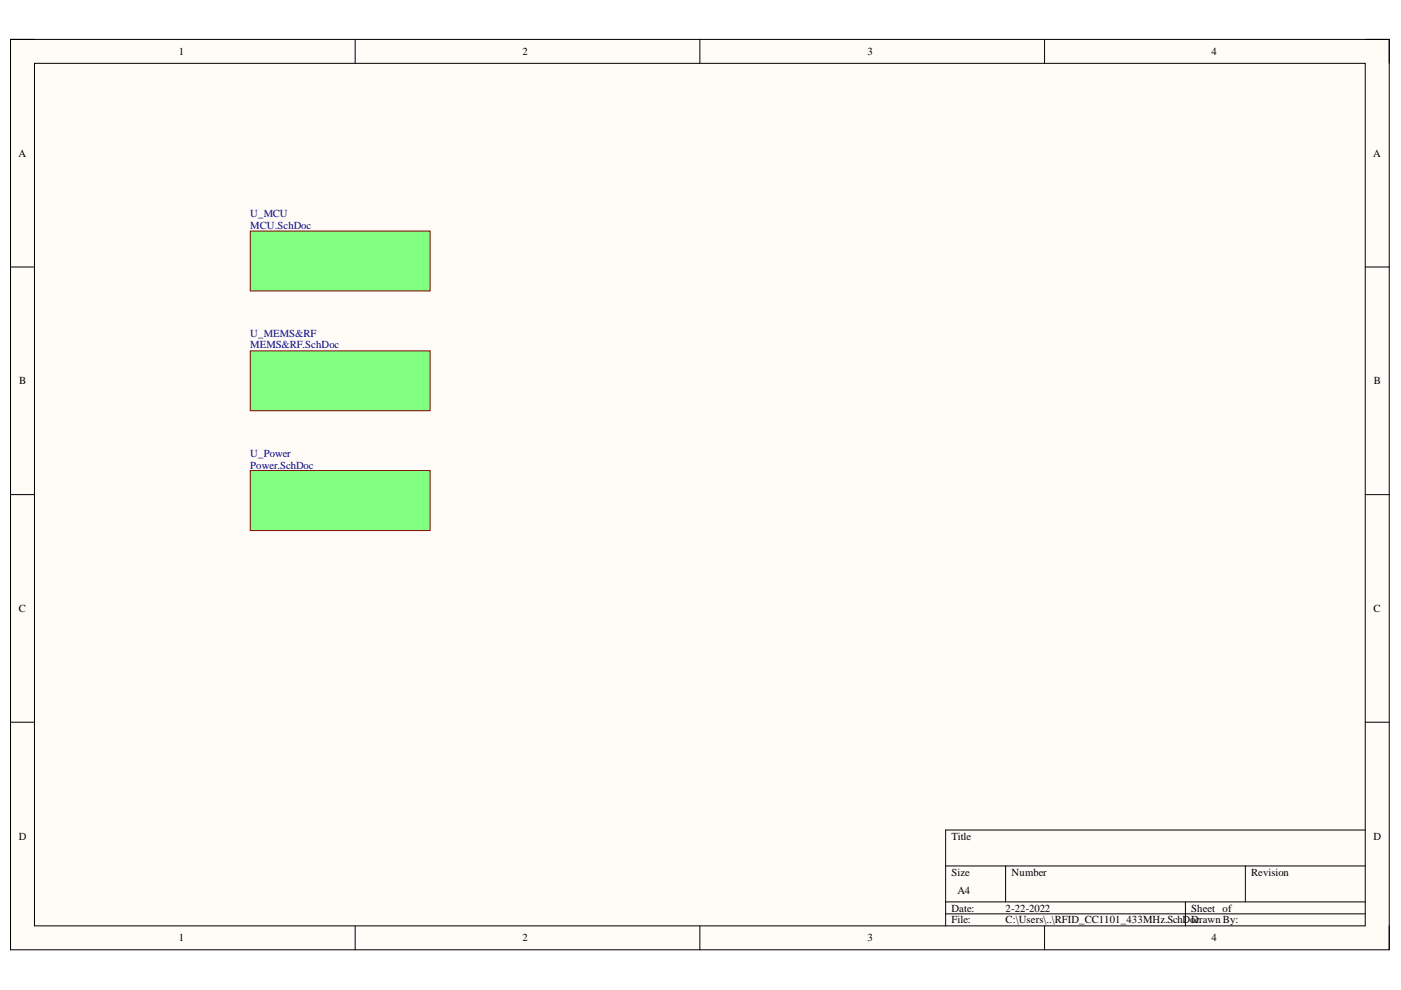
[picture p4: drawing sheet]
<svg xmlns="http://www.w3.org/2000/svg" width="297mm" height="210mm" viewBox="0 0 297 210" stroke-linecap="round" stroke-linejoin="round" font-family="sans-serif">
<defs><g id="words">
<g font-size="2.3">
<text x="37.9" y="11.7">1</text>
<text x="110.8" y="11.7">2</text>
<text x="183.9" y="11.7">3</text>
<text x="256.9" y="11.7">4</text>
<text x="3.9" y="33.3">A</text>
<text x="291.1" y="33.3">A</text>
<text x="4.1" y="81.5">B</text>
<text x="291.3" y="81.5">B</text>
<text x="4" y="129.8">C</text>
<text x="291.2" y="129.8">C</text>
<text x="4" y="178">D</text>
<text x="201.7" y="178">Title</text>
<text x="291.2" y="178">D</text>
<text x="201.7" y="185.7">Size</text>
<text x="214.5" y="185.7">Number</text>
<text x="265.3" y="185.7">Revision</text>
<text x="203" y="189.5">A4</text>
<text x="201.7" y="193.3">Date:</text>
<text x="201.7" y="195.8">File:</text>
<text x="213.2" y="193.3">2-22-2022</text>
<text x="213.2" y="195.8">C:\Users\..\RFID_CC1101_433MHz.SchDoDcrawn By:</text>
<text x="252.6" y="193.3">Sheet of</text>
<text x="37.9" y="199.6">1</text>
<text x="110.8" y="199.6">2</text>
<text x="183.9" y="199.6">3</text>
<text x="256.9" y="199.6">4</text>
</g>
<g font-size="2.3" fill="#000080">
<text x="53.1" y="46">U_MCU</text>
<text x="53.1" y="48.5">MCU.SchDoc</text>
<text x="53.1" y="71.4">U_MEMS&amp;RF</text>
<text x="53.1" y="73.9">MEMS&amp;RF.SchDoc</text>
<text x="53.1" y="96.8">U_Power</text>
<text x="53.1" y="99.3">Power.SchDoc</text>
</g>
</g></defs>
<path d="M2.2 8.4h292.3v193h-292.3z" fill-rule="evenodd" fill="#fffcf8"/>
<path d="M2.2 8.4h292.3v193h-292.3z" fill="none" stroke="#000" stroke-width=".21"/>
<path d="M7.3 13.4h282.2v182.9h-282.2z" fill-rule="evenodd" fill="#fffcf8"/>
<g fill="none" stroke="#000" stroke-width=".21">
<path d="M2.2 8.4h5.1M7.3 13.4h282.2v182.9h-282.2zM75.3 8.4v5M148.4 8.4v5M221.5 8.4v5M289.5 8.4h5v5M2.2 56.6h5.1M289.5 56.6h5M2.2 104.9h5.1M289.5 104.9h5M2.2 153.1h5.1M289.5 153.1h5"/>
<path d="M289.5 176h-89v20.3M75.3 196.3v5.1M148.4 196.3v5.1M200.5 183.6h89M200.5 191.2h89M200.5 193.8h89M213.2 183.6v7.6M221.5 196.3v5.1M251.3 191.2v5.1M264 183.6v7.6M294.5 196.3v5.1"/>
</g>
<path d="M53.1 49h38.1v12.7h-38.1z" fill-rule="evenodd" fill="#80ff80"/>
<path d="M53.1 49h38.1v12.7h-38.1z" fill="none" stroke="#800000" stroke-width=".21"/>
<path d="M53.1 74.4h38.1v12.7h-38.1z" fill-rule="evenodd" fill="#80ff80"/>
<path d="M53.1 74.4h38.1v12.7h-38.1z" fill="none" stroke="#800000" stroke-width=".21"/>
<path d="M53.1 99.8h38.1v12.7h-38.1z" fill-rule="evenodd" fill="#80ff80"/>
<path d="M53.1 99.8h38.1v12.7h-38.1z" fill="none" stroke="#800000" stroke-width=".21"/>
<use href="#words"/>
</svg>
